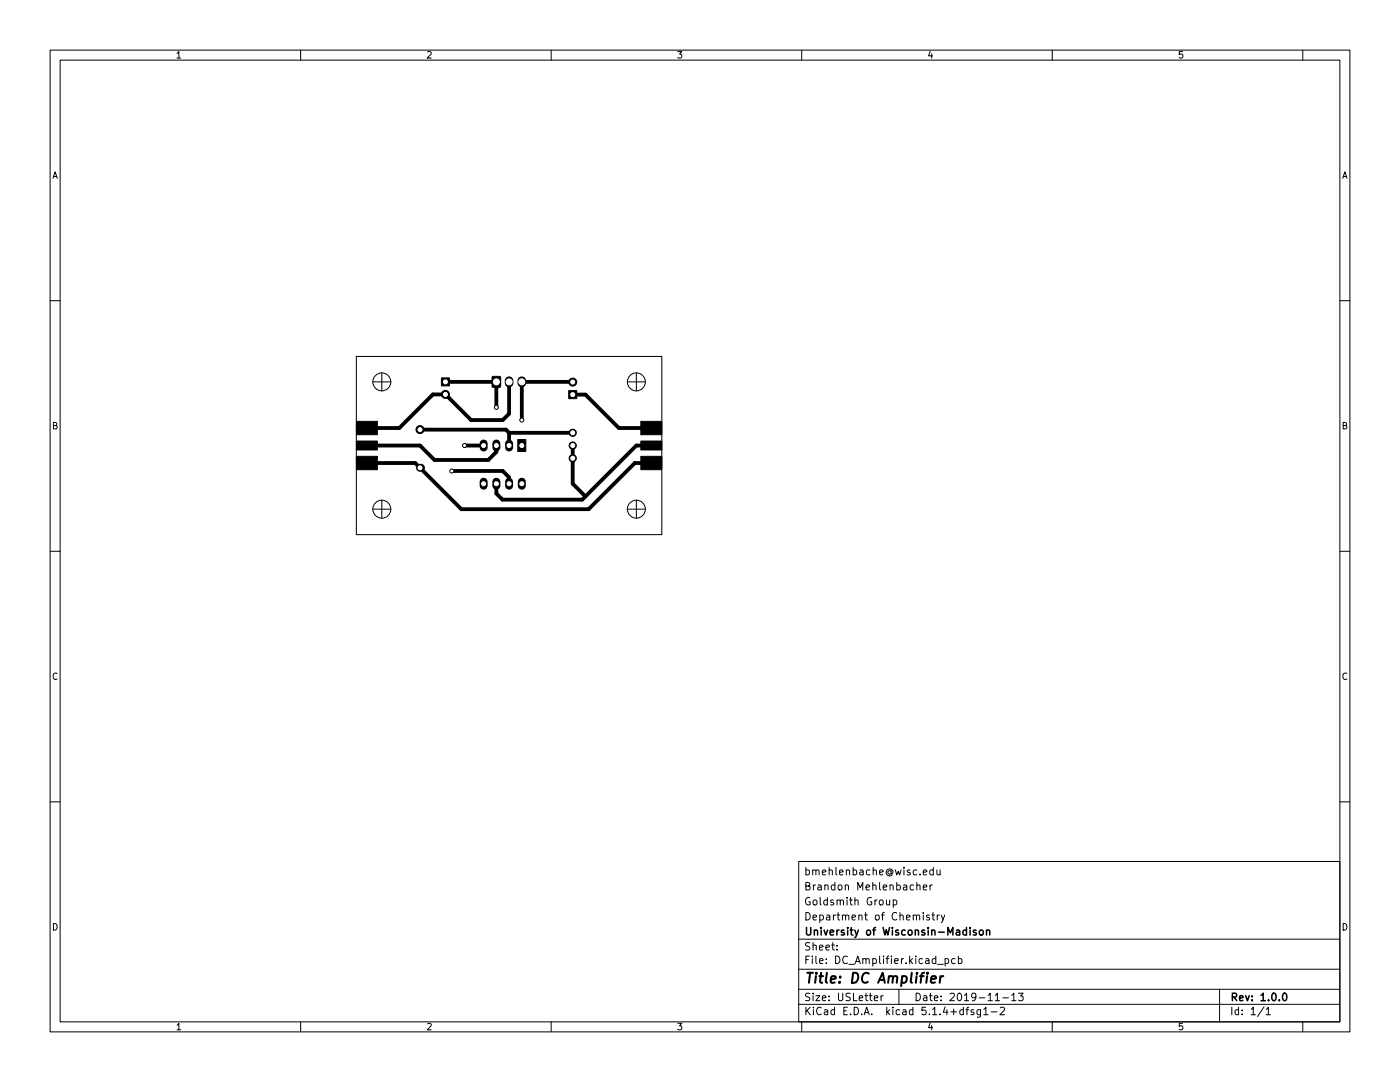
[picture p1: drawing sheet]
<svg xmlns="http://www.w3.org/2000/svg" width="279mm" height="216mm" viewBox="0 0 279 216" stroke-linecap="round" stroke-linejoin="round" font-family="sans-serif">
<defs><g id="words">
<text font-size="2.8" x="160.4" y="196.2">Title: DC Amplifier</text>
<g font-size="2.1">
<text x="160.4" y="177.6">Brandon Mehlenbacher</text>
<text x="160.4" y="174.6">bmehlenbache@wisc.edu</text>
<text x="160.4" y="183.6">Department of Chemistry</text>
<text x="160.4" y="180.6">Goldsmith Group</text>
<text x="160.4" y="189.7">Sheet:</text>
<text x="160.4" y="186.7">University of Wisconsin-Madison</text>
<text x="160.4" y="192.4">File: DC_Amplifier.kicad_pcb</text>
<text x="160.4" y="202.5">KiCad E.D.A. kicad 5.1.4+dfsg1-2</text>
<text x="160.4" y="199.7">Size: USLetter</text>
<text x="182.4" y="199.7">Date: 2019-11-13</text>
<text x="245.4" y="199.7">Rev: 1.0.0</text>
<text x="245.4" y="202.5">Id: 1/1</text>
</g>
<g font-size="1.8">
<text x="35" y="11.6">1</text>
<text x="85" y="11.6">2</text>
<text x="135" y="11.6">3</text>
<text x="185" y="11.6">4</text>
<text x="235" y="11.6">5</text>
<text x="10.3" y="35.6">A</text>
<text x="267.7" y="35.6">A</text>
<text x="10.3" y="85.7">B</text>
<text x="267.7" y="85.7">B</text>
<text x="10.3" y="135.6">C</text>
<text x="267.7" y="135.6">C</text>
<text x="10.3" y="185.7">D</text>
<text x="267.7" y="185.7">D</text>
<text x="35" y="205.6">1</text>
<text x="85" y="205.6">2</text>
<text x="135" y="205.6">3</text>
<text x="185" y="205.6">4</text>
<text x="235" y="205.6">5</text>
</g>
</g></defs>
<g fill="none" stroke="#000" stroke-width=".2">
<path d="M10 10h259.4v195.9h-259.4zM12 12h255.4v191.9h-255.4zM60 10v2M110 10v2M160 10v2M210 10v2M260 10v2M10 60h2M267.4 60h2M71.1 71.1h61v35.6h-61zM74.4 76.2h3.6M76.2 74.4v3.6"/>
<path d="M125.2 76.2h3.6M127 74.4v3.6M76.2 99.8v3.6M127 99.8v3.6M10 110h2M74.4 101.6h3.6M125.2 101.6h3.6M267.4 110h2M10 160h2M267.4 160h2M159.4 171.9h108v32h-108zM176.9 179.6l.1 .9 .3 .1 .2-.2"/>
<path d="M177.5 179.6v1M178.3 179.6h.4l.3 .3-.2 .6h-.5M178.3 179.6v1.5M183 176.7l.2-.1h.3l.1 1M183 176.1v1.5M184.3 177.1l.7-.2-.1-.3h-.4l-.2 .2v.7h.6M184.3 174.1l.7-.2-.1-.3h-.4l-.2 .2v.7h.6M185.6 176.6v1M186 176.6l-.4 .3M186.3 173.6h-.5l-.3 .3 .2 .6h.6M186.3 173.1v1.5M187 173.6v.9l.4 .1 .2-.2"/>
<path d="M187.6 173.6v1M159.4 197.4h108M159.4 193.4h108M159.4 187.4h108M167 189.4v.2M167 188.7v.1M174.5 199.2l.7-.2-.1-.3h-.4l-.2 .2v.7h.6M175.8 198.7v1M176.3 198.7l-.5 .3M179.4 197.4v3M184.3 182.1v.1M185.5 182.6h-.4l-.2 .2 .1 .2 .5 .2v.3h-.6"/>
<path d="M186 182.6h.5M186.2 182.1v1.3l.3 .2M187 182.6v1M187.1 192.4h1.2M187.5 182.6l-.5 .3M187.8 182.6l.4 1M188.5 182.6l-.5 1.3-.2 .2M188.6 191.4l.4-.1 .3 .3-.1 .6h-.6M188.6 191.3v1.5M190.6 191.4l-.4-.1-.3 .3 .1 .6h.6M191.3 191.4l.4-.1 .3 .3-.2 .6h-.5M191.3 190.8v1.5"/>
<path d="M198.6 199.7h.9M200.1 199.1h1.2M201.9 198.6l.4-.4v1.5M201.9 199.7h.9M203.3 198.2h.9l-.5 .5 .4 .2v.6l-.2 .2-.6-.2M243.4 197.4v6.5M60 203.9v2M110 203.9v2M159.4 200.4h108M160 203.9v2M192.8 201.5h.5M193.3 201l-.3 .2v1.3"/>
<path d="M194.3 201.5h-.3l-.2 .2v.2l.5 .1v.4h-.5M195.7 201.5v1.2l-.3 .3-.4-.1M195.7 201.5h-.4l-.3 .3 .1 .6h.6M196.3 201.4l.5-.4v1.5M196.3 202.5h.9M197.8 201.9h1.2M199.6 201.1l.6-.1 .3 .4-1 1.1h1M210 203.9v2M252.3 200.9l-1.3 1.9M252.7 201.4l.4-.4v1.5M252.7 202.5h.8M260 203.9v2"/>
<circle cx="76.2" cy="76.2" r="1.8"/>
<circle cx="127" cy="76.2" r="1.8"/>
<circle cx="76.2" cy="101.6" r="1.8"/>
<circle cx="127" cy="101.6" r="1.8"/>
</g>
<path d="M194.8 185.7l-.3-.1-.3 .2 .1 .2 .5 .1v.4h-.6M195.5 185.7l.2-.1 .5 .1v.6l-.1 .2-.4 .1-.2-.2zM196.9 185.7l.2-.1 .4 .1v.9M196.9 185.6v1M256.2 198.2h.1a.8 .8 0 0 1 .5 .7 .8 .8 0 0 1-.5 .8 1 1 0 0 1-.1-1.5z" fill="none" stroke="#000" stroke-width=".3"/>
<path d="M185.8 195.4l1-.2-.1-.3h-.7l-.2 .9 .2 .3 .6-.1M187.7 194.8l-.2 1.3M188.3 194.8l-.4 .1-.3 .3" fill="none" stroke="#000" stroke-width=".4"/>
<g fill="#000" stroke="#000" stroke-width=".2">
<path d="M88.1 75.4h1.6v1.6h-1.6zM98.3 75.2h1.6l-.1 2h-1.6zM113.5 77.9h1.6v1.6h-1.6zM71.1 88h4.2v1.8h-4.2zM71.1 91.1h4.2v2.6h-4.2zM71.1 84.1h4.2v2.6h-4.2zM103.3 87.7h1.6v2.4h-1.6zM127.9 88h4.2v1.8h-4.2zM127.9 84.1h4.2v2.6h-4.2zM127.9 91.1h4.2v2.6h-4.2z"/>
<circle cx="88.9" cy="78.7" r=".8"/>
<circle cx="114.3" cy="76.2" r=".8"/>
<circle cx="83.8" cy="85.7" r=".8"/>
<circle cx="90.2" cy="94" r=".4"/>
<circle cx="92.7" cy="88.9" r=".4"/>
<circle cx="99.1" cy="81.3" r=".4"/>
<circle cx="104.1" cy="83.8" r=".4"/>
<circle cx="114.3" cy="88.9" r=".72"/>
<circle cx="114.3" cy="86.4" r=".72"/>
<circle cx="114.3" cy="91.4" r=".72"/>
</g>
<path d="M101.6 76v.4M104.1 76v.4" fill="none" stroke="#000" stroke-width="1.7"/>
<circle cx="83.8" cy="93.3" r=".8" fill="#000"/>
<path d="M96.5 88.5v.8M96.5 96.1v.8M99.1 88.5v.8M99.1 96.1v.8M101.6 88.5v.8M101.6 96.1v.8M104.1 96.1v.8" fill="none" stroke="#000" stroke-width="1.6"/>
<g fill="none" stroke="#000" stroke-width=".76">
<path d="M88.9 76.2h10.2v5.1M101.6 76.2v6.4l-1.3 1.2h-6.3l-5.1-5.1h-2.5l-6.7 6.7h-6.5M114.3 78.7h2.5l6.7 6.7h6.5M114.3 76.2h-10.2v7.6M73.2 92.4h9.7l9.2 9.2h25.4l9.2-9.2h3.3M73.2 88.9h10.6l2.9 2.9h10.7l1.7-1.6v-1.3M83.8 85.7h17.2l.6 .7M90.2 94h10.1l1.3 1.3v1.2M92.7 88.9h3.8M101.6 86.4v2.5M101.6 86.4h12.7M114.3 88.9v7.6l2.5 2.6"/>
<path d="M130 88.9h-3l-10.8 10.8h-15.9l-1.2-1.2v-2"/>
</g>
<g fill="#fff" stroke="#fff" stroke-width=".2">
<circle cx="90.2" cy="94" r=".2"/>
<circle cx="99.1" cy="81.3" r=".2"/>
<circle cx="92.7" cy="88.9" r=".2"/>
<circle cx="104.1" cy="83.8" r=".2"/>
<circle cx="114.3" cy="91.4" r=".4"/>
<circle cx="114.3" cy="88.9" r=".4"/>
<circle cx="114.3" cy="86.4" r=".4"/>
<circle cx="104.1" cy="76.2" r=".6"/>
<circle cx="101.6" cy="76.2" r=".6"/>
<circle cx="99.1" cy="76.2" r=".6"/>
<circle cx="114.3" cy="76.2" r=".4"/>
<circle cx="114.3" cy="78.7" r=".4"/>
<circle cx="88.9" cy="78.7" r=".4"/>
<circle cx="88.9" cy="76.2" r=".4"/>
<circle cx="83.8" cy="93.3" r=".4"/>
<circle cx="83.8" cy="85.7" r=".4"/>
<circle cx="104.1" cy="96.5" r=".4"/>
<circle cx="96.5" cy="88.9" r=".4"/>
<circle cx="101.6" cy="96.5" r=".4"/>
<circle cx="99.1" cy="88.9" r=".4"/>
<circle cx="99.1" cy="96.5" r=".4"/>
<circle cx="101.6" cy="88.9" r=".4"/>
<circle cx="96.5" cy="96.5" r=".4"/>
<circle cx="104.1" cy="88.9" r=".4"/>
</g>
<use href="#words"/>
</svg>
